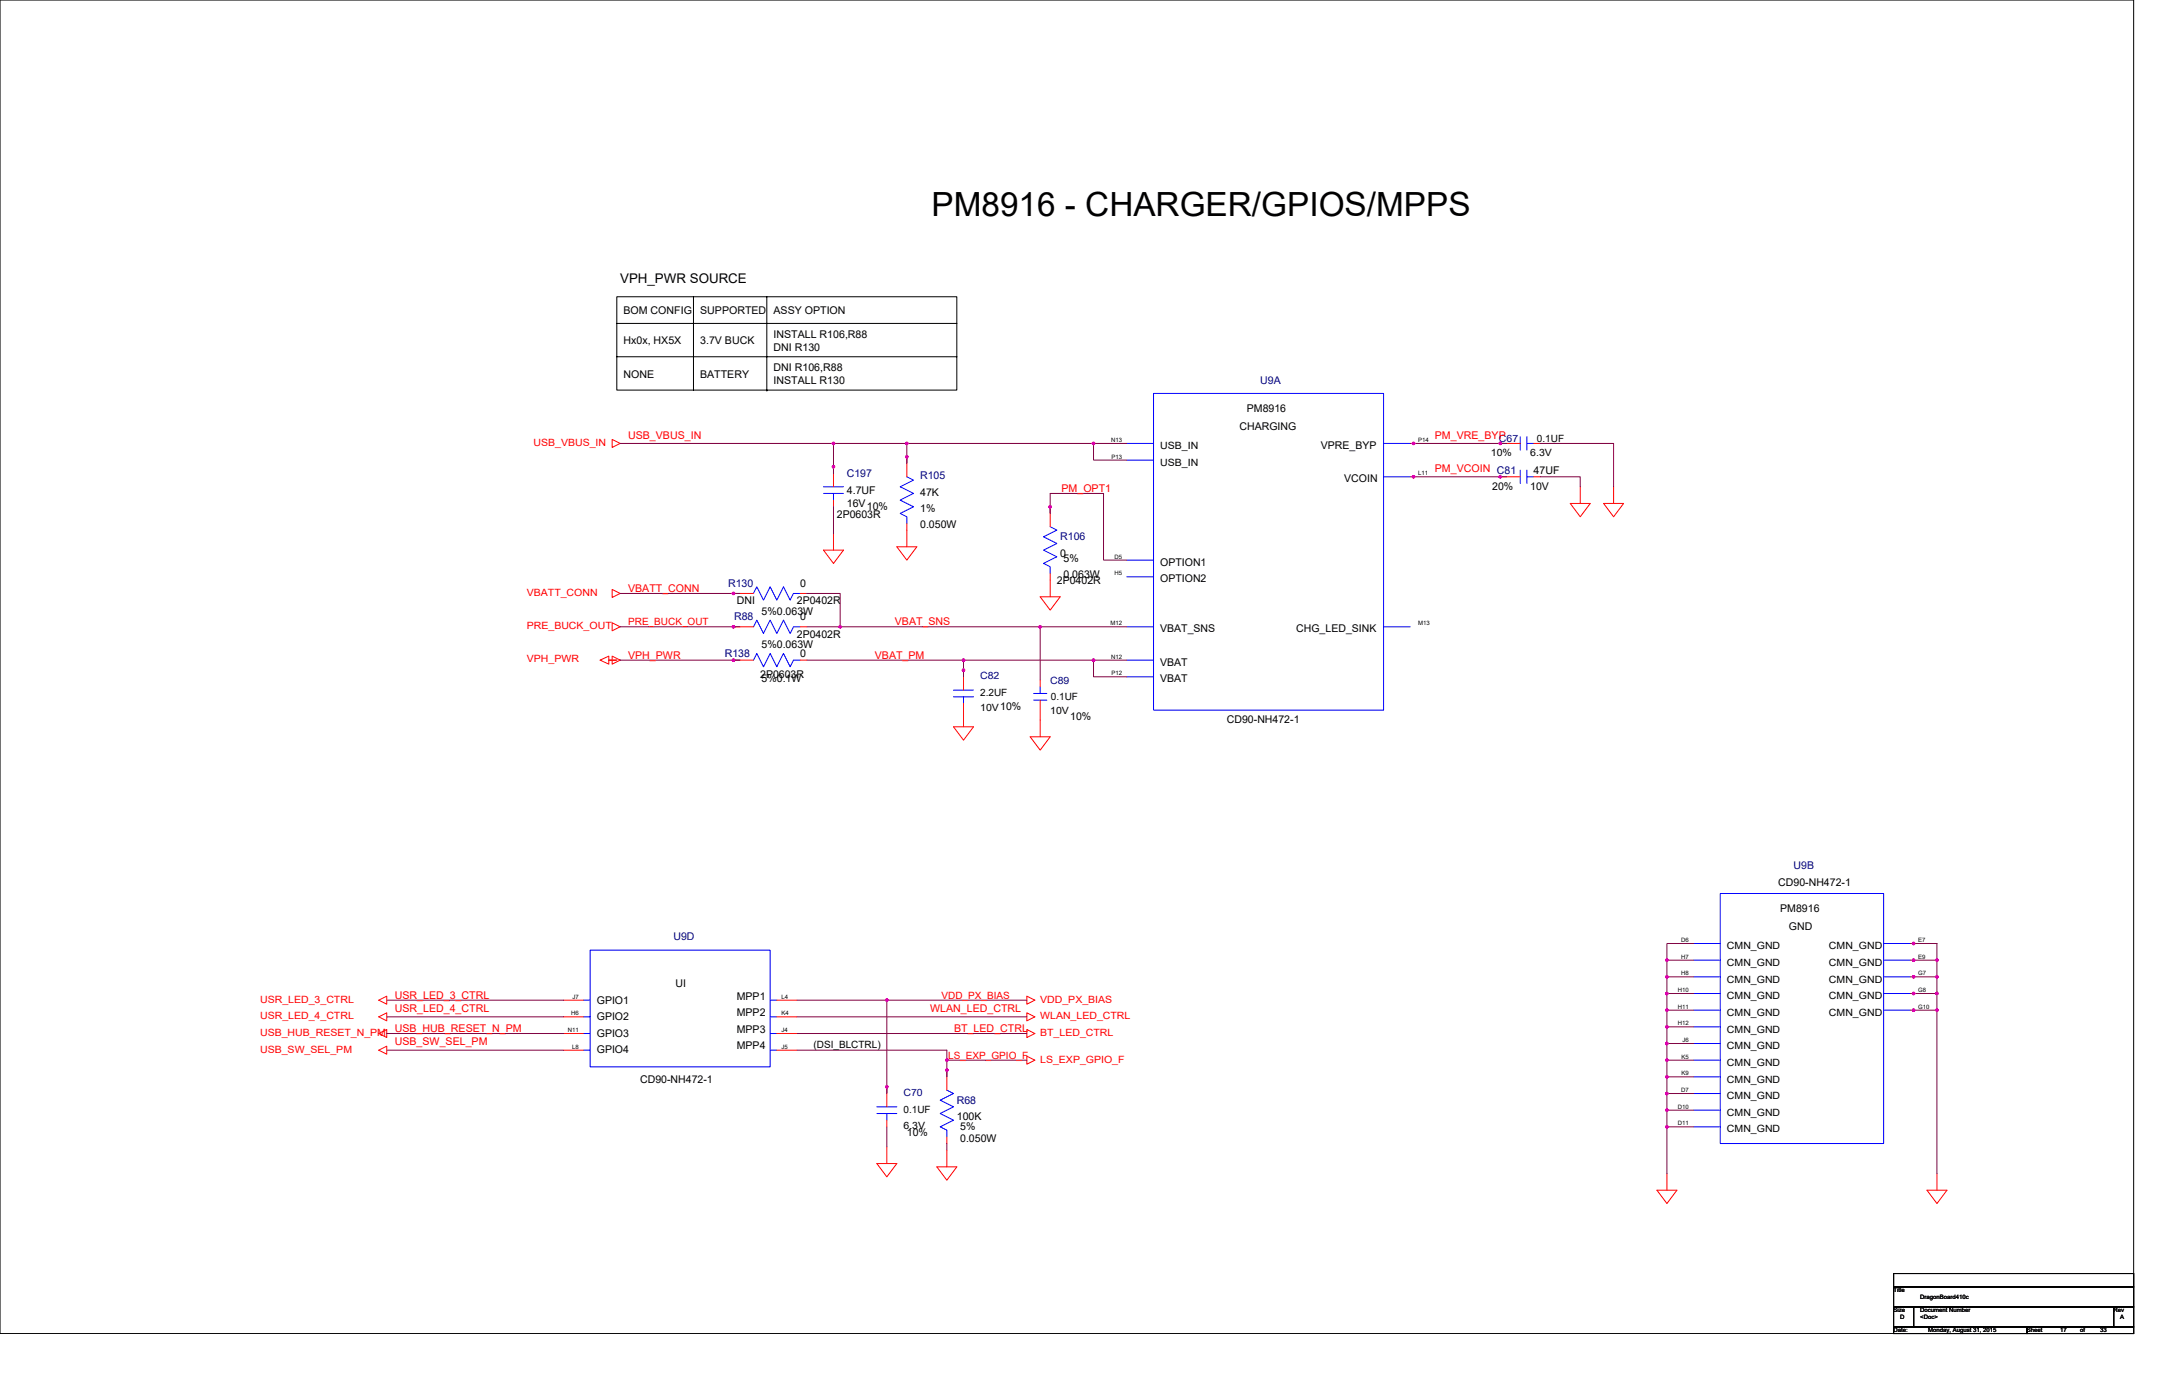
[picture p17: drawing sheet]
<svg xmlns="http://www.w3.org/2000/svg" width="864mm" height="559mm" viewBox="0 0 864 559" stroke-linecap="round" stroke-linejoin="round" font-family="sans-serif">
<defs><g id="words">
<text font-size="13.3" x="372.6" y="86.2">PM8916 - CHARGER/GPIOS/MPPS</text>
<text font-size="5.3" x="248.1" y="113.3">VPH_PWR SOURCE</text>
<g font-size="4.3">
<text x="249.4" y="125.7">BOM CONFIG</text>
<text x="280.1" y="125.7">SUPPORTED</text>
<text x="309.4" y="125.7">ASSY OPTION</text>
<text x="249.4" y="137.7">Hx0x, HX5X</text>
<text x="280.1" y="137.7">3.7V BUCK</text>
<text x="309.4" y="135">INSTALL R106,R88</text>
<text x="309.4" y="140.4">DNI R130</text>
<text x="309.4" y="148.4">DNI R106,R88</text>
<text x="249.4" y="151">NONE</text>
<text x="280.1" y="151">BATTERY</text>
<text x="309.4" y="153.7">INSTALL R130</text>
<text x="498.8" y="164.9">PM8916</text>
<text x="495.8" y="172.1">CHARGING</text>
<text x="528.4" y="179.6">VPRE_BYP</text>
<text x="613.4" y="189.5">47UF</text>
<text x="338.7" y="197.5">4.7UF</text>
<text x="537.7" y="192.9">VCOIN</text>
<text x="596.9" y="196.1">20%</text>
<text x="612.1" y="196.1">10V</text>
<text x="338.7" y="202.8">16V10%</text>
<text x="368.1" y="198.2">47K</text>
<text x="334.7" y="207.1">2P0603R</text>
<text x="368.1" y="204.7">1%</text>
<text x="368.1" y="211.3">0.050W</text>
<text x="424.1" y="222.8">0</text>
<text x="425.4" y="224.7">5%</text>
<text x="464.1" y="226.3">OPTION1</text>
<text x="422.7" y="233.7">2P0402R</text>
<text x="425.4" y="231.3">0.063W</text>
<text x="464.1" y="232.9">OPTION2</text>
<text x="320.1" y="234.8">0</text>
<text x="294.7" y="241.7">DNI</text>
<text x="304.6" y="246">5%0.063W</text>
<text x="318.7" y="241.7">2P0402R</text>
<text x="320.1" y="248.1">0</text>
<text x="318.7" y="255.1">2P0402R</text>
<text x="464.1" y="252.9">VBAT_SNS</text>
<text x="518.5" y="252.9">CHG_LED_SINK</text>
<text x="304.6" y="259.3">5%0.063W</text>
<text x="320.1" y="262.8">0</text>
<text x="464.1" y="266.3">VBAT</text>
<text x="304.1" y="271.1">2P0603R</text>
<text x="304.6" y="272.7">5%0.1W</text>
<text x="464.1" y="272.7">VBAT</text>
<text x="428.1" y="287.9">10%</text>
<text x="490.7" y="289.2">CD90-NH472-1</text>
<text x="711.3" y="354.3">CD90-NH472-1</text>
<text x="712.1" y="364.9">PM8916</text>
<text x="715.6" y="372.2">GND</text>
<text x="270.2" y="394.8">UI</text>
<text x="238.7" y="401.5">GPIO1</text>
<text x="294.7" y="399.9">MPP1</text>
<text x="294.7" y="406.5">MPP2</text>
<text x="238.7" y="408.2">GPIO2</text>
<text x="294.7" y="413.2">MPP3</text>
<text x="238.7" y="414.8">GPIO3</text>
<text x="294.7" y="419.6">MPP4</text>
<text x="238.7" y="421.2">GPIO4</text>
<text x="256.1" y="433.2">CD90-NH472-1</text>
<text x="382.7" y="448.2">100K</text>
<text x="362.7" y="454.6">10%</text>
<text x="384.1" y="451.9">5%</text>
<text x="384.1" y="456.7">0.050W</text>
</g>
<g font-size="4.3" fill="#000080">
<text x="504.1" y="153.5">U9A</text>
<text x="338.7" y="190.8">C197</text>
<text x="368.1" y="191.6">R105</text>
<text x="424.1" y="216.1">R106</text>
<text x="291.3" y="234.8">R130</text>
<text x="293.7" y="248.1">R88</text>
<text x="289.9" y="262.8">R138</text>
<text x="717.4" y="347.6">U9B</text>
<text x="269.4" y="376.2">U9D</text>
<text x="382.7" y="441.5">R68</text>
</g>
<g font-size="4.3" fill="#f00">
<text x="251.2" y="175.4">USB_VBUS_IN</text>
<text x="574" y="175.4">PM_VRE_BYP</text>
<text x="574" y="188.7">PM_VCOIN C81</text>
<text x="424.6" y="196.7">PM_OPT1</text>
<text x="251.2" y="236.7">VBATT_CONN</text>
<text x="357.9" y="250.1">VBAT_SNS</text>
<text x="251.2" y="263.4">VPH_PWR</text>
<text x="349.9" y="263.4">VBAT_PM</text>
<text x="157.9" y="399.4">USR_LED_3_CTRL</text>
<text x="157.9" y="404.8">USR_LED_4_CTRL</text>
<text x="372.1" y="404.8">WLAN_LED_CTRL</text>
<text x="157.9" y="412.8">USB_HUB_RESET_N_PM</text>
<text x="381.7" y="412.8">BT_LED_CTRL</text>
<text x="157.9" y="418.1">USB_SW_SEL_PM</text>
</g>
<g font-size="4" fill="#f00">
<text x="213.4" y="178.3">USB_VBUS_IN</text>
<text x="210.7" y="238.3">VBATT_CONN</text>
<text x="210.7" y="251.7">PRE_BUCK_OUT</text>
<text x="251.2" y="250.1">PRE_BUCK_OUT</text>
<text x="210.7" y="265">VPH_PWR</text>
<text x="104" y="401">USR_LED_3_CTRL</text>
<text x="376.6" y="399.4">VDD_PX_BIAS</text>
<text x="416.1" y="401">VDD_PX_BIAS</text>
<text x="104" y="407.7">USR_LED_4_CTRL</text>
<text x="416.1" y="407.7">WLAN_LED_CTRL</text>
<text x="104" y="414.3">USB_HUB_RESET_N_PM</text>
<text x="416.1" y="414.3">BT_LED_CTRL</text>
<text x="104" y="421">USB_SW_SEL_PM</text>
<text x="379.3" y="423.4">LS_EXP_GPIO_F</text>
<text x="416.1" y="425">LS_EXP_GPIO_F</text>
</g>
<g font-size="4">
<text x="464.1" y="179.6">USB_IN</text>
<text x="614.8" y="177">0.1UF</text>
<text x="596.4" y="182.3">10%</text>
<text x="612.1" y="182.3">6.3V</text>
<text x="464.1" y="186.3">USB_IN</text>
<text x="392.1" y="278.3">2.2UF</text>
<text x="420.3" y="280.2">0.1UF</text>
<text x="392.1" y="284.5">10V10%</text>
<text x="420.1" y="285.5">10V</text>
<text x="690.8" y="379.7">CMN_GND</text>
<text x="731.6" y="379.7">CMN_GND</text>
<text x="690.8" y="386.3">CMN_GND</text>
<text x="731.6" y="386.3">CMN_GND</text>
<text x="690.8" y="393">CMN_GND</text>
<text x="731.6" y="393">CMN_GND</text>
<text x="690.8" y="399.7">CMN_GND</text>
<text x="731.6" y="399.7">CMN_GND</text>
<text x="690.8" y="406.3">CMN_GND</text>
<text x="731.6" y="406.3">CMN_GND</text>
<text x="690.8" y="413">CMN_GND</text>
<text x="325.4" y="419.1">(DSI_BLCTRL)</text>
<text x="690.8" y="419.7">CMN_GND</text>
<text x="690.8" y="426.3">CMN_GND</text>
<text x="690.8" y="433">CMN_GND</text>
<text x="690.8" y="439.7">CMN_GND</text>
<text x="361.4" y="445">0.1UF</text>
<text x="690.8" y="446.3">CMN_GND</text>
<text x="361.4" y="451.7">6.3V</text>
<text x="690.8" y="452.7">CMN_GND</text>
</g>
<g font-size="4" fill="#000080">
<text x="599.6" y="177">C67</text>
<text x="392.1" y="271.7">C82</text>
<text x="420.1" y="273.5">C89</text>
<text x="361.4" y="438.3">C70</text>
</g>
<g font-size="2.4">
<text x="444.5" y="176.8">N13</text>
<text x="567.3" y="176.8">P14</text>
<text x="444.6" y="183.5">P13</text>
<text x="567.3" y="190.2">L11</text>
<text x="445.8" y="223.5">D5</text>
<text x="445.8" y="230.2">H5</text>
<text x="444.2" y="250.2">M12</text>
<text x="567.3" y="250.2">M13</text>
<text x="444.5" y="263.5">N12</text>
<text x="444.6" y="270.2">P12</text>
<text x="672.5" y="376.9">D6</text>
<text x="767.3" y="376.9">E7</text>
<text x="672.5" y="383.5">H7</text>
<text x="767.3" y="383.5">E9</text>
<text x="672.5" y="390.2">H8</text>
<text x="767.3" y="390.2">G7</text>
<text x="229" y="399.5">J7</text>
<text x="312.6" y="399.5">L4</text>
<text x="671.2" y="396.9">H10</text>
<text x="767.3" y="396.9">G8</text>
<text x="228.5" y="406.2">H6</text>
<text x="312.6" y="406.2">K4</text>
<text x="671.2" y="403.5">H11</text>
<text x="767.3" y="403.5">G10</text>
<text x="227.1" y="412.9">N11</text>
<text x="312.6" y="412.9">J4</text>
<text x="671.2" y="410.2">H12</text>
<text x="228.9" y="419.5">L8</text>
<text x="312.6" y="419.5">J5</text>
<text x="673" y="416.9">J6</text>
<text x="672.7" y="423.5">K5</text>
<text x="672.7" y="430.2">K9</text>
<text x="672.5" y="436.9">D7</text>
<text x="671.2" y="443.5">D10</text>
<text x="671.2" y="450.2">D11</text>
<text x="757.4" y="516.9">Title</text>
<text x="768.1" y="519.6">DragonBoard410c</text>
<text x="757.4" y="524.9">Size</text>
<text x="760.1" y="527.6">D</text>
<text x="768.1" y="524.9">Document Number</text>
<text x="768.1" y="527.6">&lt;Doc&gt;</text>
<text x="845.5" y="524.9">Rev</text>
<text x="848.1" y="527.6">A</text>
<text x="757.4" y="532.9">Date:</text>
<text x="771.3" y="532.9">Monday, August 31, 2015</text>
<text x="810.8" y="532.9">Sheet</text>
<text x="824.1" y="532.9">17</text>
<text x="832.1" y="532.9">of</text>
<text x="840.1" y="532.9">33</text>
</g>
<text font-size=".7" fill="#fff" x="421.9" y="231.5">AGND</text>
</g></defs>
<g fill="none" stroke="#000" stroke-width=".4">
<path d="M0 0h853.5v533.4h-853.5zM246.7 118.7h136v37.3h-136zM277.4 118.7v37.3M306.7 118.7v37.3M246.7 129.4h136M246.7 142.7h136M306.7 156h.1M757.4 509.4h96.1v5.4h-96.1zM757.4 514.8h96.1v8h-96.1zM757.4 522.8h8.1v8h-8.1zM757.4 530.8h53.4v2.6h-53.4zM765.5 522.8h80v8h-80z"/>
<path d="M810.8 530.8h42.7v2.6h-42.7zM845.5 522.8h8v8h-8z"/>
</g>
<g fill="none" stroke="#f00" stroke-width=".4">
<path d="M244.9 175.8l3.2 1.6-3.2 1.6zM450.7 177.4h.1M565.4 177.4h.1M600.1 177.4h8M613.4 177.4h2.7M333.4 186.7v8M362.7 182.7v8M450.7 184h.1M565.4 190.7h.1M600.1 190.7h8M613.4 190.7h2.7M632.1 194.7v6.7"/>
<path d="M645.4 194.7v6.7M333.4 200v2.7M333.4 213.4v6.6M358.7 218.7h8l-4 5.3zM362.7 209.4v9.3M420.1 202.7v8M628.1 201.4h8l-4 5.3zM641.4 201.4h8l-4 5.3zM244.9 235.8l3.2 1.6-3.2 1.6zM293.4 237.4h8M320.1 237.4h2.6M329.4 220h8l-4 5.4z"/>
<path d="M416.1 238.7h8l-4 5.4zM420.1 229.4v9.3M450.7 224h.1M450.7 230.7h.1M244.9 249.1l3.2 1.6-3.2 1.6zM293.4 250.7h8M320.1 250.7h2.6M450.7 250.7h.1M565.4 250.7h.1M240.1 264.1l3.4-1.7v3.3zM243.5 264.1h3.2M244.9 262.4l3.2 1.7-3.2 1.6z"/>
<path d="M293.4 264.1h8M320.1 264.1h2.6M385.4 268.1v8M416.1 272.1v2.6M450.7 264.1h.1M450.7 270.7h.1M381.4 290.7h8l-4 5.4zM385.4 281.4v9.3M412.1 294.7h8l-4 5.4zM416.1 280.1v14.6M677.4 377.4h.1M765.5 377.4h.1"/>
<path d="M410.7 398.5l3.2 1.6-3.2 1.6zM677.4 384.1h.1M677.4 390.7h.1M677.4 397.4h.1M765.5 384.1h.1M765.5 390.7h.1M765.5 397.4h.1M151.5 413.4l3.2-1.6v3.2zM151.5 406.7l3.2-1.6v3.2zM151.5 400.1l3.2-1.6v3.2zM225.4 400.1h8M225.4 406.7h8"/>
<path d="M225.4 413.4h8M310.7 400.1h8M310.7 406.7h8M310.7 413.4h8M410.7 405.1l3.2 1.6-3.2 1.6zM410.7 411.8l3.2 1.6-3.2 1.6zM677.4 404.1h.1M677.4 410.7h.1M677.4 417.4h.1M765.5 404.1h.1M151.5 420.1l3.2-1.6v3.2zM225.4 420.1h8"/>
<path d="M310.7 420.1h8M354.7 434.7v8M378.7 428.1v8M410.7 422.5l3.2 1.6-3.2 1.6zM677.4 437.4h.1M677.4 424.1h.1M677.4 430.7h.1M354.7 458.7v6.7M354.7 448.1v2.6M378.7 454.7v2.7M677.4 444.1h.1M677.4 450.7h.1"/>
<path d="M350.7 465.4h8l-4 5.3zM374.7 466.7h8l-4 5.4zM378.7 460.1v6.6M662.8 476.1h8l-4 5.3zM666.8 469.4v6.7M770.8 476.1h8l-4 5.3zM774.8 469.4v6.7"/>
</g>
<g fill="none" stroke="#00f" stroke-width=".4">
<path d="M461.4 157.4h92v126.7h-92zM450.7 177.4h10.7M553.4 177.4h10.7M608.1 174.7v5.3M608.1 177.4h.1M610.8 174.7v5.3M610.8 177.4h2.6M613.4 177.4h.1M329.4 194.7h8M329.4 197.4h8M333.4 194.7h.1M333.4 197.4v2.6"/>
<path d="M362.7 190.7h.1M362.7 190.7l2.7 1.3-5.3 2.7 5.3 2.7-5.3 2.6 5.3 2.7-5.3 2.7 2.6 1.3v2.7M450.7 184h10.7M553.4 190.7h10.7M608.1 188v5.4M608.1 190.7h.1M610.8 188v5.4M610.8 190.7h2.6M613.4 190.7h.1M333.4 200h.1M362.7 209.4h.1M420.1 210.7h.1"/>
<path d="M420.1 210.7l2.6 1.3-5.3 2.7 5.3 2.7-5.3 2.6 5.3 2.7-5.3 2.7 2.7 1.3v2.7M301.4 237.4h.1M301.4 237.4l1.3-2.7 2.7 5.4 2.7-5.4 2.6 5.4 2.7-5.4 2.7 5.4 1.3-2.7h2.7M320.1 237.4h.1M420.1 229.4h.1M450.7 224h10.7M450.7 230.7h10.7M301.4 250.7h.1M301.4 250.7l1.3-2.6 2.7 5.3 2.7-5.3 2.6 5.3 2.7-5.3 2.7 5.3 1.3-2.7h2.7M320.1 250.7h.1M450.7 250.7h10.7M553.4 250.7h10.7"/>
<path d="M301.4 264.1h.1M301.4 264.1l1.3-2.7 2.7 5.3 2.7-5.3 2.6 5.3 2.7-5.3 2.7 5.3 1.3-2.6h2.7M320.1 264.1h.1M381.4 276.1h8M381.4 278.7h8M385.4 276.1h.1M385.4 278.7v2.7M413.4 277.4h5.3M416.1 274.7h.1M416.1 274.7v2.7M450.7 270.7h10.7M450.7 264.1h10.7"/>
<path d="M385.4 281.4h.1M413.4 280.1h5.3M416.1 280.1h.1M688.1 357.4h65.3v100h-65.3zM677.4 377.4h10.7M753.4 377.4h10.7M236.1 380.1h72v46.6h-72zM677.4 384.1h10.7M677.4 397.4h10.7M677.4 390.7h10.7M753.4 397.4h10.7M753.4 384.1h10.7"/>
<path d="M753.4 390.7h10.7M233.4 400.1h2.7M233.4 413.4h2.7M233.4 406.7h2.7M308.1 406.7h2.6M308.1 413.4h2.6M308.1 400.1h2.6M677.4 410.7h10.7M677.4 417.4h10.7M677.4 404.1h10.7M753.4 404.1h10.7M233.4 420.1h2.7"/>
<path d="M308.1 420.1h2.6M378.7 436.1h.1M378.7 436.1l2.7 1.3-5.3 2.7 5.3 2.6-5.3 2.7 5.3 2.7-5.3 2.6 2.6 1.4v2.6M677.4 437.4h10.7M677.4 430.7h10.7M677.4 424.1h10.7M350.7 442.7h8M350.7 445.4h8M354.7 442.7h.1M354.7 448.1h.1M354.7 445.4v2.7M378.7 454.7h.1"/>
<path d="M677.4 444.1h10.7M677.4 450.7h10.7"/>
</g>
<g fill="none" stroke="#800040" stroke-width=".4">
<path d="M248.1 177.4h85.3M333.4 177.4v12M333.4 177.4h29.3M362.7 177.4v8M362.7 177.4h74.7M437.4 177.4h.1M437.4 177.4v6.6h13.3M437.4 177.4h13.3M564.1 177.4h38.7M616.1 177.4h29.3v17.3M441.4 197.4h.1M441.4 197.4v26.6h9.3"/>
<path d="M441.4 197.4h-21.3v8M564.1 190.7h38.7M616.1 190.7h16v4M333.4 202.7v10.7M248.1 237.4h48M322.7 237.4h13.4v13.3M248.1 250.7h48M322.7 250.7h13.4M336.1 250.7h80M416.1 250.7h34.6M416.1 250.7v21.4M248.1 264.1h48"/>
<path d="M322.7 264.1h62.7M385.4 264.1v6.6M385.4 264.1h52M437.4 264.1h.1M450.7 264.1h-13.3v6.6h13.3M677.4 377.4h-10.6v6.7M764.1 377.4h10.7v6.7M666.8 397.4v20M666.8 384.1v13.3M666.8 384.1h10.6M666.8 390.7h10.6M666.8 397.4h10.6"/>
<path d="M764.1 397.4h10.7M764.1 390.7h10.7M764.1 384.1h10.7M774.8 390.7v6.7M774.8 384.1v6.6M774.8 397.4v6.7M154.7 413.4h70.7M154.7 406.7h70.7M154.7 400.1h70.7M318.7 413.4h92M318.7 406.7h92M318.7 400.1h92"/>
<path d="M354.7 400.1v37.3M666.8 417.4v20M666.8 404.1h10.6M666.8 410.7h10.6M666.8 417.4h10.6M774.8 404.1h-10.7M774.8 404.1v65.3M154.7 420.1h70.7M318.7 420.1h60v4M378.7 424.1v6.6M378.7 424.1h32M666.8 437.4v13.3"/>
<path d="M666.8 424.1h10.6M666.8 430.7h10.6M666.8 437.4h10.6M354.7 450.7v8M378.7 457.4v2.7M666.8 450.7v18.7M666.8 444.1h10.6M666.8 450.7h10.6"/>
</g>
<g fill="#f0f" stroke="#f0f" stroke-width=".4">
<circle cx="293.4" cy="237.4" r=".52"/>
<circle cx="385.4" cy="264" r=".52"/>
<circle cx="437.4" cy="264" r=".52"/>
<circle cx="293.4" cy="250.7" r=".52"/>
<circle cx="420.1" cy="202.7" r=".52"/>
<circle cx="333.4" cy="177.4" r=".52"/>
<circle cx="362.7" cy="177.4" r=".52"/>
<circle cx="437.4" cy="177.4" r=".52"/>
<circle cx="333.4" cy="186.7" r=".52"/>
<circle cx="293.4" cy="264" r=".52"/>
<circle cx="378.7" cy="424.1" r=".52"/>
<circle cx="378.7" cy="428.1" r=".52"/>
<circle cx="336" cy="250.7" r=".52"/>
<circle cx="416.1" cy="250.7" r=".52"/>
<circle cx="354.7" cy="400.1" r=".52"/>
<circle cx="354.7" cy="434.7" r=".52"/>
<circle cx="666.8" cy="450.7" r=".52"/>
<circle cx="666.8" cy="444.1" r=".52"/>
<circle cx="666.8" cy="437.4" r=".52"/>
<circle cx="666.8" cy="424.1" r=".52"/>
<circle cx="666.8" cy="404.1" r=".52"/>
<circle cx="666.8" cy="397.4" r=".52"/>
<circle cx="666.8" cy="384.1" r=".52"/>
<circle cx="666.8" cy="390.7" r=".52"/>
<circle cx="666.8" cy="410.7" r=".52"/>
<circle cx="666.8" cy="417.4" r=".52"/>
<circle cx="666.8" cy="430.7" r=".52"/>
<circle cx="774.8" cy="404.1" r=".52"/>
<circle cx="774.8" cy="397.4" r=".52"/>
<circle cx="765.4" cy="390.7" r=".52"/>
<circle cx="774.8" cy="390.7" r=".52"/>
<circle cx="774.8" cy="384.1" r=".52"/>
<circle cx="765.4" cy="384.1" r=".52"/>
<circle cx="765.4" cy="377.4" r=".52"/>
<circle cx="385.4" cy="268" r=".52"/>
<circle cx="362.7" cy="182.7" r=".52"/>
<circle cx="765.4" cy="397.4" r=".52"/>
<circle cx="765.4" cy="404.1" r=".52"/>
<circle cx="565.4" cy="177.4" r=".52"/>
<circle cx="600.1" cy="177.4" r=".52"/>
<circle cx="565.4" cy="190.7" r=".52"/>
<circle cx="600.1" cy="190.7" r=".52"/>
</g>
<use href="#words"/>
</svg>
